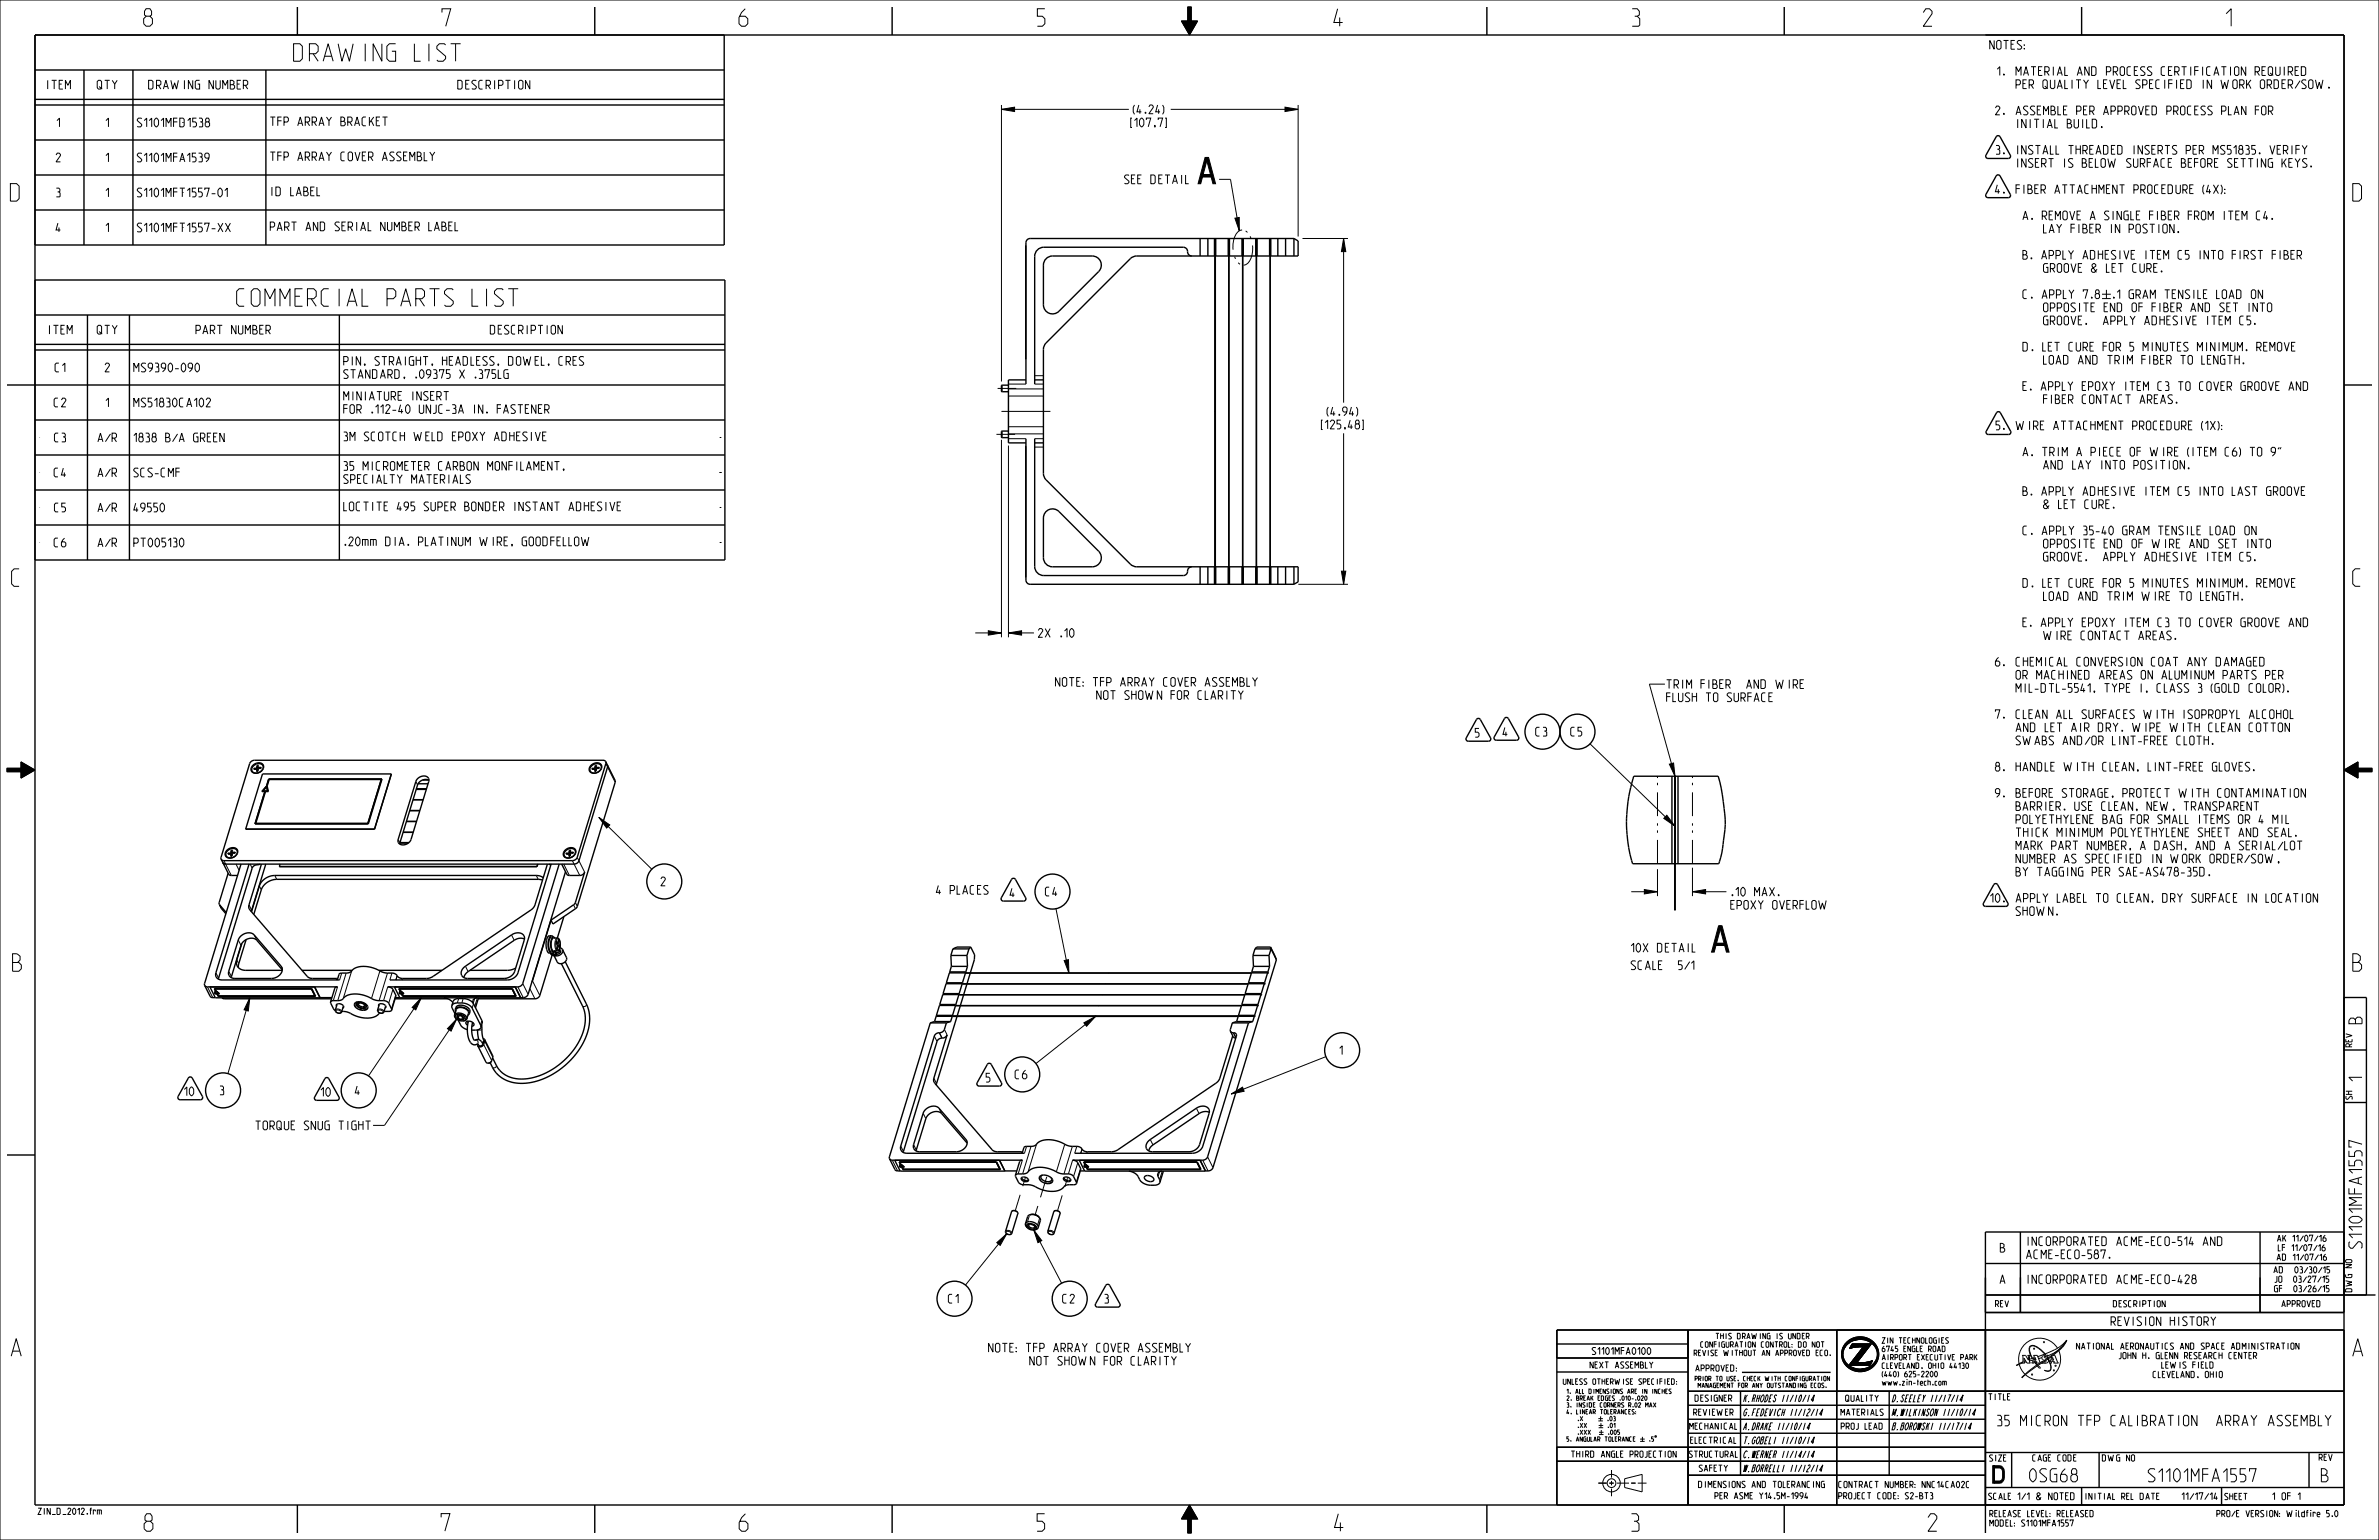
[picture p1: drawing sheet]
<svg xmlns="http://www.w3.org/2000/svg" width="864mm" height="559mm" viewBox="0 0 864 559" stroke-linecap="round" stroke-linejoin="round" font-family="sans-serif">
<defs><g id="words">
<g font-size="12.4">
<text x="434.9" y="66.7">A</text>
<text x="621.3" y="345.5">A</text>
</g>
<g font-size="8.3">
<text x="52.2" y="9.5">8</text>
<text x="160.5" y="9.5">7</text>
<text x="268.3" y="9.5">6</text>
<text x="376.4" y="9.5">5</text>
<text x="484.2" y="9.5">4</text>
<text x="592.3" y="9.5">3</text>
<text x="698.2" y="9.5">2</text>
<text x="807.5" y="9.5">1</text>
<text x="108.1" y="22.2">DRAWING LIST</text>
<text x="3.8" y="73">D</text>
<text x="854.1" y="73">D</text>
<text x="85.9" y="111.1">COMMERCIAL PARTS LIST</text>
<text x="4.2" y="212.8">C</text>
<text x="854.1" y="212.7">C</text>
<text x="4.6" y="352.4">B</text>
<text x="854.1" y="352.4">B</text>
<text x="4.1" y="492.1">A</text>
<text x="854.1" y="492.1">A</text>
<text x="723.4" y="538.2">D</text>
<text x="52.3" y="555.6">8</text>
<text x="160.2" y="555.6">7</text>
<text x="268.3" y="555.6">6</text>
<text x="376.3" y="555.6">5</text>
<text x="484.5" y="555.6">4</text>
<text x="592" y="555.6">3</text>
<text x="699.9" y="555.6">2</text>
</g>
<g font-size="6.2">
<text x="857.4" y="371.4" transform="rotate(-90 857.4 371.4)">B</text>
<text x="857.4" y="392.8" transform="rotate(-90 857.4 392.8)">1</text>
<text x="857.4" y="457" transform="rotate(-90 857.4 457)">S1101MFA1557</text>
<text x="736.8" y="537.7">0SG68</text>
<text x="777.8" y="537.7">S1101MFA1557</text>
<text x="842.7" y="537.7">B</text>
</g>
<g font-size="5">
<text x="724.9" y="517.4">35 MICRON TFP CALIBRATION</text>
<text x="805.1" y="517.4">ARRAY ASSEMBLY</text>
</g>
<g font-size="4.1">
<text x="722.3" y="17.9">NOTES:</text>
<text x="723.7" y="27.4">1.</text>
<text x="731.8" y="27.4">MATERIAL AND PROCESS CERTIFICATION REQUIRED</text>
<text x="16.6" y="32.3">ITEM</text>
<text x="35.7" y="32.3">QTY</text>
<text x="55.1" y="32.3">DRAWING NUMBER</text>
<text x="166.1" y="32.3">DESCRIPTION</text>
<text x="731.8" y="32.1">PER QUALITY LEVEL SPECIFIED IN WORK ORDER/SOW.</text>
<text x="411.4" y="41.3">(4.24)</text>
<text x="723.7" y="41.7">2.</text>
<text x="731.8" y="41.7">ASSEMBLE PER APPROVED PROCESS PLAN FOR</text>
<text x="20.4" y="46">1</text>
<text x="38.1" y="46">1</text>
<text x="49.8" y="46">S1101MFD1538</text>
<text x="98.1" y="45.6">TFP ARRAY BRACKET</text>
<text x="410.5" y="46">[107,7]</text>
<text x="731.8" y="46.4">INITIAL BUILD.</text>
<text x="20.4" y="58.7">2</text>
<text x="38.1" y="58.7">1</text>
<text x="49.8" y="58.7">S1101MFA1539</text>
<text x="98.1" y="58.3">TFP ARRAY COVER ASSEMBLY</text>
<text x="723.7" y="56">3.</text>
<text x="731.8" y="56">INSTALL THREADED INSERTS PER MS51835. VERIFY</text>
<text x="731.8" y="60.7">INSERT IS BELOW SURFACE BEFORE SETTING KEYS.</text>
<text x="20.4" y="71.4">3</text>
<text x="38.1" y="71.4">1</text>
<text x="49.8" y="71.4">S1101MFT1557-01</text>
<text x="98.1" y="71">ID LABEL</text>
<text x="408.2" y="66.7">SEE DETAIL</text>
<text x="723.7" y="70.2">4.</text>
<text x="731.8" y="70.2">FIBER ATTACHMENT PROCEDURE (4X):</text>
<text x="98.1" y="83.7">PART AND SERIAL NUMBER LABEL</text>
<text x="734.3" y="79.8">A. REMOVE A SINGLE FIBER FROM ITEM C4.</text>
<text x="20.4" y="84.1">4</text>
<text x="38.1" y="84.1">1</text>
<text x="49.8" y="84.1">S1101MFT1557-XX</text>
<text x="741.7" y="84.5">LAY FIBER IN POSTION.</text>
<text x="734.3" y="94.1">B. APPLY ADHESIVE ITEM C5 INTO FIRST FIBER</text>
<text x="741.7" y="98.8">GROOVE &amp; LET CURE.</text>
<text x="741.7" y="113.1">OPPOSITE END OF FIBER AND SET INTO</text>
<text x="741.7" y="117.9">GROOVE.</text>
<text x="764" y="117.9">APPLY ADHESIVE ITEM C5.</text>
<text x="17.3" y="121.2">ITEM</text>
<text x="35.7" y="121.2">QTY</text>
<text x="71.5" y="121.2">PART NUMBER</text>
<text x="177.9" y="121.2">DESCRIPTION</text>
<text x="734.3" y="127.4">D. LET CURE FOR 5 MINUTES MINIMUM. REMOVE</text>
<text x="20.1" y="134.9">C1</text>
<text x="38.1" y="134.9">2</text>
<text x="48.6" y="134.9">MS9390-090</text>
<text x="124.8" y="132.6">PIN, STRAIGHT, HEADLESS, DOWEL, CRES</text>
<text x="124.8" y="137.3">STANDARD, .09375 X .375LG</text>
<text x="741.7" y="132.2">LOAD AND TRIM FIBER TO LENGTH.</text>
<text x="734.3" y="141.7">E. APPLY EPOXY ITEM C3 TO COVER GROOVE AND</text>
<text x="19.7" y="147.6">C2</text>
<text x="38.1" y="147.6">1</text>
<text x="48.6" y="147.6">MS51830CA102</text>
<text x="124.8" y="145.3">MINIATURE INSERT</text>
<text x="741.7" y="146.4">FIBER CONTACT AREAS.</text>
<text x="124.8" y="150">FOR .112-40 UNJC-3A IN. FASTENER</text>
<text x="479.7" y="155.6">[125,48]</text>
<text x="481.7" y="150.9">(4.94)</text>
<text x="723.7" y="156">5.</text>
<text x="731.8" y="156">WIRE ATTACHMENT PROCEDURE (1X):</text>
<text x="19.9" y="160.3">C3</text>
<text x="35.7" y="160.3">A/R</text>
<text x="48.6" y="160.3">1838 B/A GREEN</text>
<text x="124.8" y="159.9">3M SCOTCH WELD EPOXY ADHESIVE</text>
<text x="734.3" y="165.5">A. TRIM A PIECE OF WIRE (ITEM C6) TO 9&quot;</text>
<text x="19.7" y="173">C4</text>
<text x="35.7" y="173">A/R</text>
<text x="48.6" y="173">SCS-CMF</text>
<text x="124.8" y="170.7">35 MICROMETER CARBON MONFILAMENT,</text>
<text x="741.7" y="170.3">AND LAY INTO POSITION.</text>
<text x="124.8" y="175.4">SPECIALTY MATERIALS</text>
<text x="734.3" y="179.8">B. APPLY ADHESIVE ITEM C5 INTO LAST GROOVE</text>
<text x="19.9" y="185.7">C5</text>
<text x="35.7" y="185.7">A/R</text>
<text x="48.6" y="185.7">49550</text>
<text x="124.8" y="185.3">LOCTITE 495 SUPER BONDER INSTANT ADHESIVE</text>
<text x="741.8" y="184.5">&amp; LET CURE.</text>
<text x="734.3" y="194.1">C. APPLY 35-40 GRAM TENSILE LOAD ON</text>
<text x="19.7" y="198.4">C6</text>
<text x="35.7" y="198.4">A/R</text>
<text x="48.6" y="198.4">PT005130</text>
<text x="124.8" y="198">.20mm DIA. PLATINUM WIRE, GOODFELLOW</text>
<text x="741.7" y="198.8">OPPOSITE END OF WIRE AND SET INTO</text>
<text x="741.7" y="203.6">GROOVE.</text>
<text x="764" y="203.6">APPLY ADHESIVE ITEM C5.</text>
<text x="734.3" y="213.1">D. LET CURE FOR 5 MINUTES MINIMUM. REMOVE</text>
<text x="741.7" y="217.9">LOAD AND TRIM WIRE TO LENGTH.</text>
<text x="734.3" y="227.4">E. APPLY EPOXY ITEM C3 TO COVER GROOVE AND</text>
<text x="376.9" y="231.3">2X .10</text>
<text x="741.7" y="232.2">WIRE CONTACT AREAS.</text>
<text x="723.7" y="241.7">6.</text>
<text x="731.8" y="241.7">CHEMICAL CONVERSION COAT ANY DAMAGED</text>
<text x="382.5" y="249">NOTE: TFP ARRAY COVER ASSEMBLY</text>
<text x="604.4" y="249.8">TRIM FIBER</text>
<text x="634.1" y="249.8">AND WIRE</text>
<text x="731.8" y="246.5">OR MACHINED AREAS ON ALUMINUM PARTS PER</text>
<text x="731.8" y="251.2">MIL-DTL-5541, TYPE I, CLASS 3 (GOLD COLOR).</text>
<text x="397.4" y="253.8">NOT SHOWN FOR CLARITY</text>
<text x="604.4" y="254.6">FLUSH TO SURFACE</text>
<text x="723.7" y="260.7">7.</text>
<text x="731.8" y="260.7">CLEAN ALL SURFACES WITH ISOPROPYL ALCOHOL</text>
<text x="535.5" y="267.5">5</text>
<text x="545.6" y="267.1">4</text>
<text x="557.5" y="267.1">C3</text>
<text x="570.2" y="267.1">C5</text>
<text x="731.8" y="265.5">AND LET AIR DRY. WIPE WITH CLEAN COTTON</text>
<text x="731.8" y="270.3">SWABS AND/OR LINT-FREE CLOTH.</text>
<text x="723.7" y="279.8">8.</text>
<text x="731.8" y="279.8">HANDLE WITH CLEAN, LINT-FREE GLOVES.</text>
<text x="723.7" y="289.3">9.</text>
<text x="731.8" y="289.3">BEFORE STORAGE, PROTECT WITH CONTAMINATION</text>
<text x="731.8" y="294.1">BARRIER. USE CLEAN, NEW, TRANSPARENT</text>
<text x="731.8" y="298.8">POLYETHYLENE BAG FOR SMALL ITEMS OR 4 MIL</text>
<text x="731.8" y="303.6">THICK MINIMUM POLYETHYLENE SHEET AND SEAL.</text>
<text x="731.8" y="308.4">MARK PART NUMBER, A DASH, AND A SERIAL/LOT</text>
<text x="731.8" y="313.1">NUMBER AS SPECIFIED IN WORK ORDER/SOW,</text>
<text x="731.8" y="317.9">BY TAGGING PER SAE-AS478-35D.</text>
<text x="239.9" y="321.4">2</text>
<text x="339.3" y="324.5">4 PLACES</text>
<text x="366.7" y="325.5">4</text>
<text x="379.5" y="325.1">C4</text>
<text x="628.3" y="329.9">EPOXY OVERFLOW</text>
<text x="628.3" y="325.2">.10 MAX.</text>
<text x="721.2" y="327.4">10.</text>
<text x="731.8" y="327.4">APPLY LABEL TO CLEAN, DRY SURFACE IN LOCATION</text>
<text x="731.8" y="332.2">SHOWN.</text>
<text x="591.5" y="345.5">10X DETAIL</text>
<text x="591.5" y="351.8">SCALE</text>
<text x="609.3" y="351.8">5/1</text>
<text x="486.3" y="382.7">1</text>
<text x="358" y="392.6">5</text>
<text x="368.5" y="391.4">C6</text>
<text x="66.9" y="397.6">10</text>
<text x="79.8" y="397.2">3</text>
<text x="116.5" y="397.8">10</text>
<text x="129" y="397.2">4</text>
<text x="92.2" y="409.9">TORQUE SNUG TIGHT</text>
<text x="725.8" y="454.3">B</text>
<text x="735" y="452">INCORPORATED ACME-ECO-514 AND</text>
<text x="735" y="456.7">ACME-ECO-587.</text>
<text x="725.8" y="465.8">A</text>
<text x="735" y="465.8">INCORPORATED ACME-ECO-428</text>
<text x="344.3" y="472.8">C1</text>
<text x="385.7" y="472.8">C2</text>
<text x="401" y="472.8">3</text>
<text x="766" y="481">REVISION HISTORY</text>
<text x="358.3" y="490.6">NOTE: TFP ARRAY COVER ASSEMBLY</text>
<text x="373.1" y="495.4">NOT SHOWN FOR CLARITY</text>
</g>
<g font-size="3.4">
<text x="632.5" y="508.7">K.RHODES 11/10/14</text>
<text x="686.5" y="508.7">D.SEELEY 11/17/14</text>
<text x="632.5" y="513.8">G.FEDEVICH 11/12/14</text>
<text x="686.5" y="513.8">M.WILKINSON 11/10/14</text>
<text x="632.5" y="518.8">A.DRAKE 11/10/14</text>
<text x="686.5" y="518.8">B.BOROWSKI 11/17/14</text>
<text x="632.5" y="523.9">T.GOBELI 11/10/14</text>
<text x="632.5" y="529">C.WERNER 11/14/14</text>
<text x="632.5" y="534.1">W.BORRELLI 11/12/14</text>
</g>
<g font-size="3.3">
<text x="577.1" y="491.5">S1101MFA0100</text>
<text x="789.9" y="544.2">11/17/14</text>
<text x="824.7" y="544.2">1 OF 1</text>
</g>
<g font-size="3">
<text x="853.8" y="379.9" transform="rotate(-90 853.8 379.9)">REV</text>
<text x="853.9" y="398.9" transform="rotate(-90 853.9 398.9)">SH</text>
<text x="825.9" y="450.5">AK 11/07/16</text>
<text x="825.9" y="453.9">LF 11/07/16</text>
<text x="825" y="461.9">AD</text>
<text x="825.9" y="457.3">AD 11/07/16</text>
<text x="832.1" y="461.9">03/30/15</text>
<text x="825" y="465.3">JO</text>
<text x="832.1" y="465.3">03/27/15</text>
<text x="825" y="468.8">GF</text>
<text x="832.1" y="468.8">03/26/15</text>
<text x="853.8" y="468.8" transform="rotate(-90 853.8 468.8)">DWG NO</text>
<text x="724.4" y="474.2">REV</text>
<text x="767.1" y="474.2">DESCRIPTION</text>
<text x="828.6" y="474.2">APPROVED</text>
<text x="753.8" y="489.6">NATIONAL AERONAUTICS AND SPACE ADMINISTRATION</text>
<text x="577.4" y="496.5">NEXT ASSEMBLY</text>
<text x="615.5" y="497.6">APPROVED:</text>
<text x="769.2" y="493">JOHN H. GLENN RESEARCH CENTER</text>
<text x="784.7" y="496.5">LEWIS FIELD</text>
<text x="781.6" y="499.9">CLEVELAND, OHIO</text>
<text x="616.1" y="508.5">DESIGNER</text>
<text x="670" y="508.5">QUALITY</text>
<text x="721.9" y="508">TITLE</text>
<text x="616.1" y="513.6">REVIEWER</text>
<text x="668.3" y="513.6">MATERIALS</text>
<text x="614.5" y="518.7">MECHANICAL</text>
<text x="669.2" y="518.7">PROJ LEAD</text>
<text x="614.5" y="523.8">ELECTRICAL</text>
<text x="570.4" y="528.8">THIRD ANGLE PROJECTION</text>
<text x="614.5" y="528.8">STRUCTURAL</text>
<text x="617.6" y="533.9">SAFETY</text>
<text x="722" y="530.2">SIZE</text>
<text x="738.1" y="530.2">CAGE CODE</text>
<text x="763.2" y="530.2">DWG NO</text>
<text x="841.9" y="530">REV</text>
<text x="616.6" y="539.8">DIMENSIONS AND TOLERANCING</text>
<text x="667.5" y="539.8">CONTRACT NUMBER: NNC14CA02C</text>
<text x="621.9" y="543.9">PER ASME Y14.5M-1994</text>
<text x="667.5" y="543.9">PROJECT CODE: S2-BT3</text>
<text x="721.9" y="544.1">SCALE 1/1 &amp; NOTED</text>
<text x="756.8" y="544.1">INITIAL REL DATE</text>
<text x="807.6" y="544.2">SHEET</text>
<text x="13.8" y="549.5">ZIN_D_2012.frm</text>
<text x="722.3" y="550.4">RELEASE LEVEL:RELEASED</text>
<text x="803.4" y="550.4">PRO/E VERSION:Wildfire 5.0</text>
<text x="722.3" y="553.8">MODEL: S1101MFA1557</text>
</g>
<g font-size="2.6">
<text x="623.4" y="485.8">THIS DRAWING IS UNDER</text>
<text x="615.5" y="491.9">REVISE WITHOUT AN APPROVED ECO.</text>
<text x="617.1" y="488.9">CONFIGURATION CONTROL: DO NOT</text>
<text x="683.3" y="487.4">ZIN TECHNOLOGIES</text>
<text x="683.3" y="490.5">6745 ENGLE ROAD</text>
<text x="683.3" y="493.5">AIRPORT EXECUTIVE PARK</text>
<text x="683.3" y="496.6">CLEVELAND, OHIO 44130</text>
<text x="567.5" y="502.3">UNLESS OTHERWISE SPECIFIED:</text>
<text x="683.3" y="499.6">(440) 625-2200</text>
<text x="683.3" y="502.7">www.zin-tech.com</text>
</g>
<g font-size="2.1">
<text x="620.1" y="501">PRIOR TO USE, CHECK WITH CONFIGURATION</text>
<text x="621.1" y="503.5">MANAGEMENT FOR ANY OUTSTANDING ECOS.</text>
<text x="568.8" y="505.7">1. ALL DIMENSIONS ARE IN INCHES</text>
<text x="568.8" y="508.2">2. BREAK EDGES .010-.020</text>
<text x="568.8" y="510.6">3. INSIDE CORNERS R.02 MAX</text>
<text x="568.8" y="513.1">4. LINEAR TOLERANCES:</text>
<text x="572.6" y="515.6">.X</text>
<text x="572.6" y="518.1">.XX</text>
<text x="572.6" y="520.5">.XXX</text>
<text x="598.6" y="523">.5</text>
</g>
</g></defs>
<g fill="none" stroke="#000" stroke-width=".36">
<path d="M0 0h863.6v558.8h-863.6zM431.2 2.5h1.2v5.1h2.3l-2.9 5.1-2.9-5.1h2.3zM363.5 39.7l4.8-.8v1.6zM363.5 38.1v100.3M363.5 39.7h46.3M425 39.7h46.2M466.5 38.9l4.7 .8-4.7 .8zM471.2 38.1v47.7M442.5 65.1h4.2l3.2 18.6M448.3 79.2l1.6-.3v4.8zM472.8 86.5h16.5M487.7 86.5l.8 4.8h-1.6z"/>
<path d="M487.7 86.5v59.6M735.7 105.2h-.9l-.5 .4v2.3l.5 .4h.9M737.5 107.8l.2 .4zM741.3 108.3l.9-3.1 .9 3.1M741.6 107.4h1.2M744 107h1.1l.5-.5v-.9l-.5-.4h-1.1v3.1M746.5 107h1.1l.5-.5v-.9l-.5-.4h-1.1v3.1M749 105.2v3.1h1.1M751 105.2l.9 1.3v1.8M752.9 105.2l-1 1.3M756.3 105.9v-.7h1.5l-.9 3.1M759.3 107.8l.1 .4z"/>
<path d="M761 106.5l-.3-.2v-.7l.3-.4h.7l.3 .4v.7l-.3 .2 .5 .5v.9l-.5 .4h-.7l-.4-.4v-.9l.4-.5h.7M763.1 106.8h3.1M763.1 108.3h3.1M764.6 105.2v3.1M767.3 107.8l.1 .4zM768.6 106.1l.9-.9v3.1M774.5 105.2h-1.2l-.4 .4v2.3l.4 .4h1.2v-1.8h-.7M775.4 107h1.1l.5-.5v-.9l-.5-.4h-1.1v3.1M776.1 107l.9 1.3M777.9 108.3l.9-3.1 .9 3.1M778.2 107.4h1.2M780.6 108.3v-3.1l.9 1.8 .9-1.8v3.1"/>
<path d="M785.8 105.2h1.8M786.7 105.2v3.1M788.5 106.5h.9M789.9 105.2h-1.4v3.1h1.4M792.4 105.2v3.1l-1.6-3.1v3.1M794.9 105.4l-1.2-.2-.4 .4v.5l1.6 1.3v.5l-.5 .4-1.1-.2M796.4 105.2v3.1M797.8 105.2v3.1h1.2M799.9 106.5h.9M801.2 105.2h-1.3v3.1h1.3M804.6 105.2v3.1h1.2M806.7 105.6l.4-.4h.7l.5 .4v2.3l-.5 .4h-.7l-.4-.4z"/>
<path d="M809.2 108.3l.9-3.1 .9 3.1M809.5 107.4h1.2M811.9 105.2h1.1l.5 .4v2.3l-.5 .4h-1.1zM817.3 105.6l.4-.4h.7l.4 .4v2.3l-.4 .4h-.7l-.4-.4zM821.3 105.2v3.1l-1.5-3.1v3.1M14.6 133.3h.1M261.4 133.3h.1M363.8 139.8v2.3M366.1 139.4h6.3M375.6 139.4h3.2M375.6 136.3h3.2M14.6 146.1h.1"/>
<path d="M14.6 158.8h.1M197 158.1h.9M198.3 156.8h-1.3v3.1h1.3M261.4 158.8h.1M261.4 158.7h.1M363.5 159.6v71.7M363.8 156.4v2.4M366.1 159.2h6.3M366.1 157.4h12.7M366.1 154.8h12.7M366.1 143.7h12.7M366.1 141.1h12.7"/>
<path d="M375.6 159.2h3.2M487.7 157.2v54.8M14.6 171.5h.1M261.4 171.4h.1M261.4 171.5h.1M366.1 161.7v69.6M375.6 162.2h3.2M14.6 184.2h.1M14.6 196.9h.1M261.4 184.2h.1M261.4 196.9h.1M261.4 184.1h.1"/>
<path d="M261.4 196.8h.1M471.3 212h18M486.9 207.3h1.6l-.8 4.7zM813.9 217.4l.1 .3zM354 229.7h9.5M358.8 228.9l4.7 .8-4.7 .8zM366.1 229.7l4.7-.8v1.6zM366.1 229.7h9.2M789.6 231.6l.1 .4zM451.3 250.6l-.9 1.4M604.4 248.2h-5.7l9.3 33.5M2.5 278.8h5.1v-2.3l5.1 2.9-5.1 2.9v-2.3h-5.1z"/>
<path d="M93 278.8l.1 .3M93.1 278.7l.5 1M93.7 278.5l.2 .3M215.7 278.8l.2 .3M215.9 278.7l.4 1M216.4 278.5l.2 .3M219.9 277.1l3.4 6.8M577.2 269.9l30.7 29.8M606 277.3l1.5-.4 .5 4.8zM831.1 262.3v3.2l-1.6-3.2v3.2M850.9 279.4l5.1-2.9v2.3h5.1v1.2h-5.1v2.3zM217.4 296.6l3.9 2.7-1.1 1.2z"/>
<path d="M217.4 296.6l19.2 18.8M605.1 295.8l2.8 3.9-3.9-2.7zM81.3 312.3l2.7 5.4M83.6 309.6l.1 .3M83.7 309.5l.5 1M84.3 309.2l.2 .4M85.7 313.5l1.1 2.3M90.8 313.5l.7 1.5M93.2 313.5l.1 .3M93.3 313.5l.1 .3M99.8 317.7l.7 1.4M194.7 317.7l.7 1.4"/>
<path d="M199.9 313.5l.1 .2M200 313.5l.1 .1M204.6 313.5l2.1 4.2M206.3 309.6l.2 .3M206.5 309.5l.4 1M207 309.2l.2 .4M207.8 312.3l2.7 5.4M209.5 311.1l2.7 5.4M601.7 315.4v9.8M614.4 314.9v10.3M827.1 312.7l.2 .1-.1 .2zM827.3 312.8l-.2 .6"/>
<path d="M79.7 328.3l.7 1.4M90.4 328.3l1 2M92.3 339.2l.9 2M94.1 321.5l.8 1.4M185.7 339.2l1 2M208.2 328.3l.7 1.4M208.9 327.5l.7 1.4M383.3 329.7l4.7 23.4M592.2 323.6h9.5M596.9 322.8l4.8 .8-4.8 .8zM614.4 323.6l4.7-.8v1.6zM614.4 323.6h12.3"/>
<path d="M75.3 358.1l1.9 3.9M78.4 353l.9 1.9M83 352.4l1 2M86 348.3l.7 1.4M86.5 341.1l1 1.9M102.1 350.6l.3 .7M122.2 355l-.1 .6M122.5 358.1l-1.5 5M124 353.1l-.7 2.5M125.7 353.1l-3.1 10M127.7 352.3l-3.1 10M137.9 352.3l-3 10"/>
<path d="M140.7 353.1l-3.1 10M140.8 358.1l-1.6 5M142.3 353.1l-.8 2.5M142.6 359l-1.5 5M144.2 354l-.5 1.6M144.2 354.1l-.5 1.5M146.1 355l-.2 .6M169 350.6l.9 2M188 358.1l1.9 3.9M189.8 356.9l1.9 3.9M192.3 358.7l1.9 3.7M193.3 355.9l2.7 5.3"/>
<path d="M201 345.4l-.3 .7h-.7M201.4 345.1l.1 .3M386.3 348.5l1.6-.3 .1 4.9zM81.3 362.1l.2 .3M90.7 362.1l-.6 4.8-1.5-.5zM90.7 362.1l-8 27.5M121.7 366.5l.5-.4 .9 .1 .7 .4 .2 .6M122 366.6h1.1l.6 .7-.4 .3-.8-.1-.5-.4zM128.8 364.6h.1M128.8 364.6l.1 .3M128.8 364.5v.1M128.8 364.4v.2"/>
<path d="M128.8 364.3v.1M128.8 364.3h.1M128.9 364.9h.1M128.9 364.9l.2 .3M128.9 364.1l-.1 .2M128.9 364.1h.1M129.1 365.2h.1M129.1 365.2l.1 .1M129.1 363.9l-.2 .2M129.1 363.9h-.1M129.1 363.8v.1M129.3 364.4v.1"/>
<path d="M129.3 364.4h.1M129.3 364.5h.1M129.3 364.6v.1M129.3 364.3v.1M129.3 364.3h.1M129.3 363.7l-.2 .2M129.3 364.7l.1 .1M129.3 363.7h.1M129.3 364.7h.1M129.4 363.7h-.1M129.5 363.8l-.1 .3M129.6 365.2h.1"/>
<path d="M129.7 363.6l-.3 .1M129.7 363.8h.1M129.8 363.8h-.1M129.8 364.6h.1M129.8 364.6v.2M129.8 364.5v.1M129.8 364.5h.1M129.8 364.8h.1M129.8 364.8l.1 .2M129.8 364.3v.2M129.8 364.3h.1M129.9 365h.1"/>
<path d="M129.9 365l.4 .3M130 364.2l-.2 .1M130 363.7l-.3 .1M130 364.2h.1M130 363.7h.1M130.1 365.2h.1M130.1 364.1l-.1 .1M130.2 364.1h-.1M130.2 365.3h.1M130.3 363.7h-.3M130.3 363.7h.1M130.3 365.3h.1"/>
<path d="M130.3 365.3l.1 .1M130.3 364l-.2 .1M130.5 366.2h.1M130.5 366.2l.4 .1M130.6 363.6h.1M130.6 363.6l-.3 .1M130.9 366.3h.1M130.9 366.3l.4 .1M131.8 365.7h-.2M131.8 365.7h.1M131.9 363.9h.1M131.9 363.9l.1 .1"/>
<path d="M132.1 364h.1M132.1 364l.3 .2M132.1 365.6l-.2 .1M132.1 365.6h.1M132.3 365.5l-.2 .1M132.3 365.5l-.1 .1M132.3 366.4h-.4M132.3 366.4h.1M132.4 364.2h.1M132.4 364.2l.2 .2M132.4 365.9l-.2 .1M132.4 365.9h.1"/>
<path d="M132.4 365.4l-.1 .1M132.4 365.4h.1M132.5 365.3l-.1 .1M132.5 365.3h.1M132.6 365.8l-.2 .1M132.6 365.8h.1M132.6 364.4h.1M132.6 364.4l.2 .3M132.7 366.3l-.4 .1M132.7 366.3h.1M132.7 365.8h-.1M132.7 365.8h.1"/>
<path d="M132.7 365.7h.1M132.8 364.7h.1M132.8 364.7l.2 .2M133 364.9v.2M133 364.9h.1M133 366.2l-.3 .1M133 366.2h.1M133 365.4h.1M133 365.2h.1M133 365.1v.3M133.1 364.6h.1M133.2 364.9l-.1 .3"/>
<path d="M133.2 366l-.2 .2M133.2 366h.1M133.4 365.8l-.2 .2M133.4 365.8h.1M137.1 366.5l.4-.4 .9 .1 .8 .4 .1 .6M137.3 366.6h1.2l.5 .7-.4 .3-.8-.1-.5-.4zM143.6 361.1l-1.5 5M152.9 362.1l-2 4.3-1.3-.8zM152.9 362.1l-19.1 28.3M165.8 369.8l-2.1 4.4-1.3-.9zM165.8 369.8l-26.2 38.6h-4.2M166.5 362.3l-.5 1.6"/>
<path d="M168.1 362.3l-.5 1.6M171.9 364.2l-.5 1.6M172.3 362.4l-.5 1.6M172.3 377.5l.6-.1 .5 .3 .1 .6-.2 .5M173.3 362l-.9 3.2M173.4 373.8h1.5M173.8 379.3h.1M174.9 370.3l-.5 1.6M175.2 378.6v.5l-.4 .4-.6 .1-.4-.3M175.6 379l2.9 5.8M175.6 377.4v.3M175.6 377.7l-.6 .6"/>
<path d="M175.6 377.7h.1M175.9 377.7l3 5.9M212.9 364.3l-.1 .5-.4 .4-.6 .1-.3-.3M339.2 375.9l.9 2M340.9 374.7l1 2M341.1 374.7l.9 2M342.8 373.5l1 2M393.5 371.2l4.2-2.4-3.3 3.6zM397.7 368.8l-21.6 17.1M447.7 374.7l.9 1.9M447.8 374.7l.9 1.8M180.2 386.5l-.1 .5-.4 .4-.6 .1-.4-.3"/>
<path d="M339 391.2l1 2M446.9 397l4.2-2.5 .5 1.5zM481.3 383.4l-34.4 13.6M327 415.9l1 1.9M331.6 415.3l1 2M335.1 404l1 1.9M340.9 402.1l.9 2M350.7 413.5l.3 .7M370.8 417.9l-.1 .6M372.7 416l-.8 2.5M374.3 416l-3.1 10M376.3 415.2l-3.1 10"/>
<path d="M386.5 415.2l-3 10M389.3 416l-3.1 10M390.9 416l-.8 2.5M392.8 416.9l-.5 1.6 .5-1.5M394.7 417.9l-.2 .6M417.6 413.5l.9 1.9M434.3 402.1l1 2M438.4 419.8l1.9 3.9M323.9 421l2 3.9M367.2 439.7h.1M367.2 439.7l.5-.4 .9 .1 .7 .5 .2 .5M371.1 421l-1.5 5"/>
<path d="M377.4 427.5h.1M377.4 427.5l.1 .3M377.4 427.2v.3M377.4 427.2h.1M377.5 427.8h.1M377.5 427l-.1 .1M377.5 427.8l.2 .3M377.5 427l-.1 .2M377.5 427h.1M377.6 428l.1 .1M377.7 428.1l.2 .3M377.7 428.1h.1"/>
<path d="M377.7 426.8l-.2 .2M377.7 426.8l-.2 .1M377.7 426.7h.1M377.9 428.4h.1M377.9 426.6l-.2 .1M378 426.5l-.1 .1M378.3 426.4l-.4 .2M379.5 429.2h.1M379.6 429.2l.4 .1M380 429.3h.1M380.5 429.3h.1M380.9 429.3h-.4"/>
<path d="M380.9 429.3h.1M381.3 429.2l-.4 .1M381.3 429.2h.1M381.6 429.1h.1M381.6 429.1l-.3 .1M381.6 429v.1M381.7 427.5h.1M381.8 428.9l-.2 .2M381.8 428.9h.1M381.9 428.9h-.1M382 428.7h.1M382 428.7l-.1 .2"/>
<path d="M382.5 439.7h.1M382.5 439.7l.6-.4 .8 .1 .7 .5 .2 .5M389.4 421l-1.6 5M391.2 421.9l-1.5 5M392.3 423.9l-1.6 5M420.9 425.2l-.5 1.7M421.9 424.9l-.9 3.1M436.6 421l2 3.9M361.8 450.9l3.6-3.2-2.3 4.2zM365 446.8l.5-.3h.8l.8 .5 .2 .5M365.3 447l1.1-.1 .6 .8-.5 .2-.7-.1-.5-.4zM365.4 447.7l-14.9 18.6"/>
<path d="M372.6 444.7v.3M372.6 444.7h.1M372.6 444.6h.1M372.6 444.6v.1M372.6 445h.1M372.6 445l.1 .1M372.7 445.1h.1M373 444.1h.1M373.1 444.9h.1M373.1 444.9v.2M373.1 444.8v.1M373.1 444.8h.1"/>
<path d="M373.1 445.1h.1M373.1 445.1l.1 .2M373.1 444.6v.2M373.1 444.6h.1M373.1 445.2h.1M373.2 445.3h.1M373.2 445.3l.2 .1M373.2 445.3l.2 .2M373.2 444.5l-.1 .1M373.2 444.5h.1M373.3 444l-.3 .1M373.3 444h.1"/>
<path d="M373.4 445.5h.1M373.4 445.5l.2 .1M373.4 444.4l-.2 .1M373.4 444.4h.1M373.5 445.5l.1 .1M373.5 444h-.2M373.5 444h.1M373.6 445.6h.1M373.6 445.6l.1 .1M373.6 444.3l-.2 .1M373.6 441.2l-.6 2M373.9 444h-.4"/>
<path d="M374 440.8l-.2 .1M374 440.8h.1M374.2 440.7l-.2 .1M374.2 440.7h.1M374.4 440.7h-.2M374.4 440.7h.1M374.4 440.6v.1M374.4 440.6h.1M374.5 440.6h.1M374.6 440.6h.1M374.7 440.6h.1M374.8 440.6h-.1"/>
<path d="M374.8 440.6h.1M374.9 440.6h.1M374.9 440.6h-.1M374.9 446h.1M375.1 446h-.2M375.1 446h.1M375.1 444.2h.1M375.1 444.2l.2 .1M375.3 446.3l2.9 3.9-1.4 .7zM375.3 446.3l10.1 19.3M375.3 444.3h.1M375.3 444.3l.4 .2"/>
<path d="M375.3 446h-.2M375.4 446h-.1M375.4 445.9v.1M375.5 445.9l-.1 .1M375.5 445.9h.1M375.6 444.9h.1M375.7 444.5h.1M375.7 444.5l.2 .2M375.7 445.8l-.1 .1M375.7 445.8h.1M375.7 445.7h.1M375.7 446.2l-.1 .1"/>
<path d="M375.7 446.2h.1M375.8 440.7l.2 .1M375.8 445.6l-.1 .1M375.8 445.6h.1M375.9 446.1l-.1 .1M375.9 446.1l-.2 .1M375.9 446.1h.1M375.9 444.8h.1M375.9 444.8l.2 .2M375.9 440.8h.1M376 444.8h.1M376 440.8l.4 .2"/>
<path d="M376 440.8l.1 .1M376 446.1h.1M376 446.1h-.1M376 446v.1M376.1 445h.1M376.1 445l.1 .2M376.3 445.2v.1M376.3 445.3v.2M376.3 445.7h.1M376.3 445.4v.1M376.3 445.5h.1M376.3 445.5v.2"/>
<path d="M376.4 441h.1M376.4 441l.3 .2M376.7 441.2h.1M376.7 441.2l.2 .2M377 441.4v.1M377 441.5h.1M377.2 441.8h.1M377.2 441.8l.1 .1M377.3 441.8v.1M377.3 441.9v.2M377.3 441.9h.1M377.3 442.1v.1"/>
<path d="M377.3 442.1h.1M377.3 442.2l-.6 2.2M377.3 442.2h.1M380.4 446.8l.4-.3h.9l.7 .5 .2 .5M380.6 447l1.2-.1 .5 .8-.4 .2-.8-.1-.5-.4zM427 492.2l-.9 1.4M618.2 499.4v1.6M619.2 499.4l.6 .2v1.2l-.2 .2-.6-.2v-1.2zM661.3 499.4v1.6M662.3 499.4l.6 .2v1.2l-.3 .2-.6-.2v-1.2zM664.1 499.4v1.6l-.8-1.6v1.6M668.5 491.4l.5-.4 .1 1.2 .5 1.5-.4 .5z"/>
<path d="M668.9 489.1l1-.4-.9 2.3-.5 .4zM669.2 494.2l.4-.5 1.1 1.4-.4 .6zM669.7 487.8l1.7-.6-1.5 1.5-1 .4zM670.2 487.2l1.3-1.1 1.8-.8 1.9-.3 1.7 .2 1.5 .6 1.6 1.1 1.1 1.2 .6 1.5a6.7 6.7 0 0 1-4.3 7.8 6.7 6.7 0 0 1-8.3-3.3l-.3-.9a6.1 6.1 0 0 1 1.4-6zM670.3 487.1l.7-.7 3.8-.4-1.8 .4-3.3 1.4zM670.6 487.8a6.4 6.4 0 0 1 10.9 3.3 6.3 6.3 0 0 1-4.1 5.4 6.3 6.3 0 0 1-6.5-1.3 4.9 4.9 0 0 1-.3-7.4zM670.7 495.1l2.3 1.3-1.1 .5-1.6-1.2zM671 486.4a6.7 6.7 0 0 1 7.7-.6 6.7 6.7 0 0 1 3.2 7l-.3 .9-.9 .4a5.2 5.2 0 0 0-4.1-7.9l-1.8-.2zM671.3 495.3l7.5 .1M671.3 495.3h.1M671.3 495.4h7.5zM671.3 495.4h7.4z"/>
<path d="M671.5 489.3h.1M671.6 489h.1M671.7 488.7h2l-2.2 .6zM671.7 488.7h2zM671.7 488.7h.1M671.8 488.7h3.2zM671.8 488.7h.1M671.9 496.9l1.1-.5 1.8 .4 3.9 .1a7.2 7.2 0 0 1-6.8 0zM671.9 494.5l7.6-.4-.7 1.3h-7.5zM671.9 494.5h2.2zM671.9 494.5h.1M672 494.4h2.1z"/>
<path d="M672 494.4h.1M672.2 494.1h.1M672.2 487.8h7l-1.2 1.5h-2.1l.4-.6h-4.5zM672.3 487.8h6.9zM672.3 487.8l-.8 1.5M672.3 487.8h.1M672.3 487.8h6.9M672.5 493.8h.1M672.6 489l-1.1 .3M672.6 489h.1M673.7 488.7l-1.1 .3M673.7 488.7h.1"/>
<path d="M674.1 494.4v.1M674.1 494.4h.1M674.1 494.5h.1M674.1 494.5h1.6M674.3 494.1h.1M674.5 493.8h.1M675 488.7h-1.3M675 488.7h.1M675 488.7h1.3M675.7 494.5h.1M675.7 496.8a6.3 6.3 0 0 0 5-2.7l.9-.4-1.4 2-1.5 1.2zM675.9 489.3h2.1l-3.9 5.1h-2.1z"/>
<path d="M675.9 489.3h.1M676.2 494.4l-.5 .1M676.2 489h.1M676.3 488.7h.1M676.4 488.7l-5.1 6.6M677.2 494.4l-1.5 .1M677.2 494.4h.1M678 489.3h.1M678.3 489h.1M678.4 488.7h.1M678.5 488.7h.1M678.6 494.1l-1.4 .3"/>
<path d="M678.6 494.1l1.1-.2-.2 .2zM678.6 494.1h.1M678.8 495.3h.1M679.2 487.8l-5.1 6.6M679.2 487.8h.1M679.3 494.5h.1M679.4 494.4l-.1 .1M679.4 494.4h.1M679.4 493.9h.3zM679.4 493.9l.3-.1zM679.7 493.8h.1M679.5 494.1h.1"/>
<path d="M679.6 493.8h.1M679.6 493.8l-1 .3M679.7 493.8l-.9 1.6M733 495l1 2.3 1.1 1.4M734.1 491.8h1.2l1 1.7v-1.4l-.2-.3h.9l-.3 .3v2.2l.3 .3h-1.2l-1.1-1.8v1.5l.3 .3h-1l.4-.3v-2.2zM734.4 494.1l-2.5 1.3 2.2-.8M735.3 493.7l-.6 .3M735.5 494.1l-.7 .2M736.3 493.4h-.1M737.7 498.5l.3 .3-.3 .3-.3-.3zM737.8 492.9a3.9 3.9 0 0 1-.6-4.4 3.8 3.8 0 0 1 3.8 1.5l1.6 1.8a.98 .98 0 0 0-1.4 .6 .98 .98 0 0 0 .9 1.2M738.1 493.5l-1.4 .3"/>
<path d="M738.3 492.8l-1.6 .4M738.4 489.1l.3 .3-.3 .3-.3-.3zM738.7 492.5l.4 1h-.7zM738.7 492.6h.1M739 493.3l-.5 .1M739.8 495.5l.8 1-.4-.2-.6-.7M740.1 489.2l2.7 2.6 .5-.1 .1 .8-.2-.1 1 1.9 .6-2.1M740.1 489.2l-.6-.5a1.63 1.63 0 0 0-1.7-.6 1.63 1.63 0 0 0-1.2 1.2l.2 1.7 .9 1.9M740.1 489.2h.1M740.6 494.6h-1.5l.3-.3-.1-.3h-.8l1 1.2M740.7 494.5l-1.1-2.7h-1.4l.3 .3-.7 2.2-.3 .3h.9l-.2-.3 .1-.3 1.1 1.3M741.2 492.6l-1.2 .4"/>
<path d="M741.5 494.1l-.3-.2v.3M741.7 487l.3-.3 .3 .3-.3 .3zM742.1 497.2l.9 .3zM742.3 491.3l-2.6 1M742.5 493.8h.1M742.6 493.8v.4h-.8M742.7 492.2l-.6 .2M743.1 493l-.9-.4-.1-.3a.89 .89 0 0 1 1.4 .8l.6 1.3-.2 .2a1.56 1.56 0 0 1 .6 1.8 1.56 1.56 0 0 1-1.5 1.1M743.3 492.9a37.4 37.4 0 0 0-9.3 7.1l1.3-1.2M743.4 493.2a1.04 1.04 0 0 1-.1 1.3 1.04 1.04 0 0 1-1.4 .1l-.6 .2v-.2M743.5 493.1l-5 3.2-3.2 2.5M744.8 491.8l-.1 .1"/>
<path d="M745.1 492.5l.4 1h-.7zM745.3 497.3l.3-.3 .3 .3-.3 .3zM745.3 491.8h.6l1.3 2.8h-1.7l.3-.3-.1-.3h-1l.1 .6h-.5l.1 .6a1.45 1.45 0 0 1 .1 1.7 1.45 1.45 0 0 1-1.5 .6M745.9 495.6l.3-.3 .3 .3-.3 .3zM746.9 489.2a7.6 7.6 0 0 0-9.4-3.1 7.6 7.6 0 0 0-4.5 8.7M747.4 490.1a7.6 7.6 0 0 1-2.6 9.3 7.6 7.6 0 0 1-9.5-.6M750.3 486.3a17.2 17.2 0 0 1-7.9 5M750.3 486.3a12 12 0 0 1-6.9 5.7M750.3 486.3l-1.9 2.5-5 4M750.3 486.3a12.7 12.7 0 0 1-5.4 5.8l-1.3 1M580.2 514.8h1.7M580.2 515.6h1.7"/>
<path d="M580.3 517.2h1.7M580.3 518.1h1.7M580.4 519.7h1.7M581 513.9v1.7M581.2 516.4v1.7M581.3 518.9v1.6M583.7 515.3l.1 .2zM583.8 517.8l.1 .2zM584.7 513.9l.5 .5v.7l-.3 .5-.5-.5v-.7zM584.7 519.1l.4-.2 .3 .5v.7l-.3 .4-.5-.4zM584.9 516.4l.4 .5v.7l-.3 .5-.5-.5v-.7zM585.7 513.9l.6 .3-.2 .4"/>
<path d="M585.8 516.9l.5-.5v1.7M585.9 514.6l.5 .3v.6l-.7 .1M586 519.1l.4-.2 .3 .5v.7l-.3 .4-.5-.4zM587.9 518.9h-.7v.7l.7 .2v.5l-.7 .2M613.4 518.7v-2.3l.6 1.3 .7-1.3v2.3M614.8 512.6h.8l.4-.3v-.7l-.4-.3h-.8v2.3M615.3 500.3l.9-.2-.3-.7h-.6v1.6M616.4 503.5v-1.6l.5 .9 .5-.9v1.6M616.6 500.3l.8-.2-.2-.7h-.6v1.6M617 500.3l.4 .7M617.8 503.5l.5-1.6 .5 1.6M618 503.1h.6"/>
<path d="M620.1 501.9v1.6l-.8-1.6v1.6M659.3 501.9l-.7 .2v1.2l.7 .2M660 502.1l.2-.2 .6 .2v1.2l-.2 .2-.6-.2zM662.1 502l-.6-.1-.2 .2 .8 1-.2 .4-.6-.1M662.9 503.2v.2zM668.4 517.7h.8l.3-.4v-.6l-.3-.3h-.8v2.3M681.9 506.2l-.7 1M683.6 511.5l-.8-.2-.3 .3v.4l1.1 .9v.4l-.3 .3-.8-.2M569.5 521.4h-.7v.7l.7 .2-.3 .7h-.4M570.2 522.7l.1 .2zM572.2 523l.5-1.6 .4 1.6M572.3 522.5h.7"/>
<path d="M574.4 521.4v1.6l-.8-1.6v1.6M575.7 521.4l-.8 .2v1.2l.8 .2v-.9h-.3M576.2 521.4v1.4l.2 .2 .6-.2v-1.4M577.5 521.4v1.6h.6M578.6 523l.4-1.6 .5 1.6M578.7 522.5h.6M580 522.3l.8-.2-.2-.7h-.6v1.6M580.2 538.2h3.2M580.3 522.3l.5 .7M580.4 520.5h1.7M582.6 521.4h.9M583 521.4v1.6"/>
<path d="M583.9 520.3l.1 .2zM584 521.6l.2-.2 .6 .2v1.2l-.2 .2-.6-.2zM584.2 538.2h1.6M585 533.4v2.8M585 537.4v1.6M585.3 521.4v1.6h.6M586.3 522.1h.5M587 538.2h4.3M587.1 521.4h-.8v1.6h.8M587.5 522.3l.8-.2-.2-.7h-.6v1.6M587.9 522.3l.4 .7M588.8 523l.5-1.6 .5 1.6"/>
<path d="M589 522.5h.6M589.8 536.6l6.3-1.6v6.3l-6.3-1.5zM591.1 521.4v1.6l-.9-1.6v1.6M592.1 538.2h1.6M592.2 521.4l-.7 .2v1.2l.7 .2M592.9 522.1h.5M593.6 521.4h-.7v1.6h.7M594.5 538.2h3.2M595.4 523h1.6M595.4 522.2h1.6M596.2 521.4v1.6M614.3 526.7l-.8-.2-.3 .4v.3l1.1 1-.3 .6-.8-.2"/>
<path d="M774.1 527.9h.4l.4 .3v1.7l-.4 .3h-.4l-.4-.3v-1.7zM431.8 546.1l2.9 5.1h-2.3v5.1h-1.2v-5.1h-2.3zM585 540.1v2.8"/>
<circle cx="585" cy="538.2" r="3.2"/>
<circle cx="585" cy="538.2" r="1.59"/>
</g>
<g fill="#000">
<path d="M431.2 2.5h1.2v5.1h2.3l-2.9 5.1-2.9-5.1h2.3zM363.5 39.7l4.8-.8v1.6zM466.5 38.9l4.7 .8-4.7 .8zM448.3 79.2l1.6-.3v4.8zM487.7 86.5l.8 4.8h-1.6zM486.9 207.3h1.6l-.8 4.7zM358.8 228.9l4.7 .8-4.7 .8zM366.1 229.7l4.7-.8v1.6zM850.9 279.4l5.1-2.9v2.3h5.1v1.2h-5.1v2.3zM2.5 278.8h5.1v-2.3l5.1 2.9-5.1 2.9v-2.3h-5.1zM217.4 296.6l3.9 2.7-1.1 1.2zM605.1 295.8l2.8 3.9-3.9-2.7z"/>
<path d="M606 277.3l1.5-.4 .5 4.8zM596.9 322.8l4.8 .8-4.8 .8zM614.4 323.6l4.7-.8v1.6zM386.3 348.5l1.6-.3 .1 4.9zM90.7 362.1l-.6 4.8-1.5-.5zM152.9 362.1l-2 4.3-1.3-.8zM165.8 369.8l-2.1 4.4-1.3-.9zM393.5 371.2l4.2-2.4-3.3 3.6zM446.9 397l4.2-2.5 .5 1.5zM361.8 450.9l3.6-3.2-2.3 4.2zM375.3 446.3l2.9 3.9-1.4 .7zM668.5 491.4l.5-.4 .1 1.2 .5 1.5-.4 .5z"/>
<path d="M668.9 489.1l1-.4-.9 2.3-.5 .4zM669.2 494.2l.4-.5 1.1 1.4-.4 .6zM669.7 487.8l1.7-.6-1.5 1.5-1 .4zM670.7 495.1l2.3 1.3-1.1 .5-1.6-1.2zM672.3 487.8h6.9zM675.9 489.3h2.1l-3.9 5.1h-2.1zM670.3 487.1l.7-.7 3.8-.4-1.8 .4-3.3 1.4zM671.7 488.7h2l-2.2 .6zM671.7 488.7h2zM672 494.4h2.1zM671.9 494.5h2.2zM671.9 496.9l1.1-.5 1.8 .4 3.9 .1a7.2 7.2 0 0 1-6.8 0z"/>
<path d="M671.8 488.7h3.2zM671 486.4a6.7 6.7 0 0 1 7.7-.6 6.7 6.7 0 0 1 3.2 7l-.3 .9-.9 .4a5.2 5.2 0 0 0-4.1-7.9l-1.8-.2zM671.9 494.5l7.6-.4-.7 1.3h-7.5zM671.3 495.4h7.4zM671.3 495.4h7.5zM672.2 487.8h7l-1.2 1.5h-2.1l.4-.6h-4.5zM679.4 493.9l.3-.1zM678.6 494.1l1.1-.2-.2 .2zM679.4 493.9h.3zM675.7 496.8a6.3 6.3 0 0 0 5-2.7l.9-.4-1.4 2-1.5 1.2zM431.8 546.1l2.9 5.1h-2.3v5.1h-1.2v-5.1h-2.3z"/>
</g>
<g fill="none" stroke="#000" stroke-width=".51">
<path d="M12.7 12.7h838.2v533.4h-838.2zM107.9 2.5v10.2M215.9 2.5v10.2M262.9 12.7v76.2h-250.2M323.8 2.5v10.2M539.8 2.5v10.2M647.7 2.5v10.2M755.6 2.5v10.2M12.7 25.4h250.2M12.7 36.1h250.2M12.7 38.1h250.2M30.5 25.4v63.5"/>
<path d="M48.3 25.4v63.5M96.5 25.4v63.5M12.7 50.8h250.2M724.8 49.4l.8-.1 .4 .3 3.7 6.7 .1 .5-.2 .5-8 .2-.7-.4v-.8zM12.7 63.5h250.2M12.7 76.2h250.2M724.8 63.6l.8-.1 .4 .4 3.7 6.6 .1 .6-.3 .4-7.9 .2-.7-.4v-.8zM372.4 89.1v41.3M379.7 93.9l1.1-.8 1.3-.2h14.4a3.3 3.3 0 0 1 3 2 3.3 3.3 0 0 1-.7 3.6l-14.4 14.4a3.3 3.3 0 0 1-3.6 .8 3.3 3.3 0 0 1-2-3.1v-14.4l.2-1.3zM432.6 92.9a1.76 1.76 0 0 1-1.6-2.1 1.52 1.52 0 0 0-1.4-1.1h-50.7a3.3 3.3 0 0 0-3.3 3.3v46.4M435.6 86.5v6.4M438.5 86.5v6.4"/>
<path d="M440.9 86.5v6.4M441 92.9h-28.3l-1.5 .3-31.5 31.2-.6 .9-.3 1.5v45l.6 1.9 31.8 31.6 1.5 .4h28.3M441 86.5v125.5M441.2 86.5v125.5M441.3 86.5v6.4M445.9 86.5v6.4M446.1 86.5v125.5M446.3 86.5v6.4M450.9 86.5v6.4M451.1 86.5v125.5M451.3 86.5v6.4M455.9 86.5v6.4"/>
<path d="M456.1 86.5v125.5M456.3 86.5v6.4M460.9 86.5v6.4M461.1 86.5v125.5M461.3 86.5v6.4M463.9 86.5v6.4M466.7 86.5v6.4M469.7 86.5h-95.8a1.52 1.52 0 0 0-1.5 1.6v51.3M469.7 86.5v6.4M469.7 86.5l1.5 .9v5.5h-30M12.7 101.6h250.4v101.6h-250.4M12.7 114.3h250.4"/>
<path d="M31.7 114.3v88.9M47 114.3v88.9M123.2 114.3v88.9M2.5 139.7h260.6M12.7 125h250.4M12.7 127h250.4M366.1 139.8h-2.3l-.3 .2 .1 2.1h2.5M372.4 137.8h-6.3v22.9h6.3M375.6 137.8h3.2M850.9 139.7h10.2M12.7 152.4h250.4M366.1 156.4h-2.3l-.3 .3 .1 2 2.5 .1"/>
<path d="M372.4 159.2v51.3a1.52 1.52 0 0 0 1.5 1.5h95.8M375.6 159.2v46.3a3.3 3.3 0 0 0 3.3 3.3h50.7a1.76 1.76 0 0 0 1.6-2.1 1.52 1.52 0 0 1 1.4-1M724.9 149.6l.8-.2 .5 .4 3.7 6.6 .1 .6-.3 .5-7.9 .2-.7-.4-.1-.9zM12.7 165.1h250.4M12.7 177.8h250.4M372.4 161.9v47.6M375.6 160.7h3.2M12.7 190.5h250.4M379.9 185.5a3.3 3.3 0 0 1 4.5 .1l14.4 14.4a3.3 3.3 0 0 1 .7 3.6 3.3 3.3 0 0 1-3 2.1h-14.4a3.3 3.3 0 0 1-3.3-3.3v-14.4l.2-1.1zM435.6 205.7v6.3M438.5 205.7v6.3M440.9 205.7v6.3"/>
<path d="M441.2 205.7h30v5.4l-1.5 .9M441.3 205.7v6.3M445.9 205.7v6.3M446.3 205.7v6.3M450.9 205.7v6.3M451.3 205.7v6.3M455.9 205.7v6.3M456.3 205.7v6.3M460.9 205.7v6.3M461.3 205.7v6.3M463.9 205.7v6.3M466.7 205.7v6.3"/>
<path d="M469.7 205.7v6.3M2.5 279.4h10.2M92.2 278.8l-.1 .3 1.2 .1M92.2 278.8l.7 .3M93.3 279.2l-.2 .7M93.3 279.2l.3 .5M93.3 279.2h.1M93.4 277.8l.4-.1-.2 .7M93.4 277.8v1M93.4 277.8l-.3 1h-.9M93.4 278.8l-.1 .4M93.5 279.8l-.4 .1"/>
<path d="M93.6 279.7l-.1 .1M93.6 279.7h.1M93.6 279.8h-.1M93.6 278.4l1.2 .1M93.6 278.4l.2 .5M93.8 278.7l-.4 .1M93.8 278.9l-.3 1h-.4M94.8 278.5v.3l-1 .1M94.8 278.5l-.4 .3M214.9 278.8v.3l1.2 .1M214.9 278.8l.7 .3M216.1 279.2h.1"/>
<path d="M216.1 279.2l.2 .5M216.1 279.2l-.2 .7M216.1 277.8l.5-.1-.2 .7M216.1 277.8l.1 1M216.1 277.8l-.3 1h-.9M216.2 278.8l-.1 .4M216.3 279.8l-.4 .1M216.3 279.7v.1M216.3 279.7h.1M216.3 279.8h.1M216.4 278.4l1.1 .1M216.4 278.4l.2 .5"/>
<path d="M216.5 278.7l-.3 .1M216.6 278.9l-.3 1h-.4M217.5 278.5v.3l-.9 .1M217.5 278.5l-.4 .3M219.9 276.4l-1-.5h-127l-.8 .5-.5 .7-10.4 34 .1 .7M219.9 276.4v.7l-10.4 34-.4 .7-.9 .4-126.9 .1-1-.5M219.9 276.4l3.4 6.8v.6l-13.7 45.1-.7 .8-8.2 5.6-.7-1.4M220.5 277.6l.1 .7-10.4 34-.5 .7-.9 .5h-126.9M536.1 260.9l.9-.2 .4 .4 3.7 6.6 .1 .6-.3 .5-7.9 .2-.7-.4v-.9zM546.3 260.5l.8-.1 .5 .3 3.7 6.7v.5l-.2 .5-8 .2-.7-.4v-.8zM850.9 279.4h10.2M95.5 287h.1"/>
<path d="M95.5 287h1.6M96.8 285.5l-1.3 1.5M96.8 285.5l.3 1.5M96.8 285.5h.1M96.9 285.1l-1.8 2.1M97.1 287h.1M142.1 280.8h-46.8l-6.1 20M142.1 280.8l-6.1 20.1M142.1 280.8v.1M147.5 298.1h3.7M149.9 290.2h3.7M151.8 284.4h3.6"/>
<path d="M152.4 294.1h-3.7M153.4 283h2.1M593.1 281.7h30.6a70.8 70.8 0 0 1 2.5 19.4 53.3 53.3 0 0 1-2.3 12.3h-31.2a53.4 53.4 0 0 1 .4-31.7zM606.9 281.7v31.7M607.9 281.7l.2 48.6v-48.6M608 281.7v31.7M609.1 281.7v31.7M80.3 311.8l2.8 5.6 .7 .3h2.4M80.9 313l1 .5zM82.8 309.6l-.1 .3 1.2 .1M82.8 309.6l.7 .3M82.8 316.8l-3.2 10.7 .1 .8"/>
<path d="M83.9 310h.1M83.9 310l.3 .4M83.9 310l-.2 .7M84 308.5h.4l-.2 .7M84 308.5v1.1M84 308.5l-.3 1-.9 .1M84 309.6l-.1 .4M84.1 310.5l-.4 .2M84.2 310.5h-.1M84.2 310.4h.1M84.2 309.2h1.2M84.2 309.2l.2 .5"/>
<path d="M84.4 309.5l-.4 .1M84.4 309.7l-.3 .9-.4 .1M85.4 309.2v.4l-1 .1M85.4 309.2l-.4 .4M87.5 313.5l-13.2 43.4v.7M89.2 300.8v.1M89.2 300.8l46.8 .1M90.4 313.5l-12 39.5-.1 1 .3 .8 .9 .6 1.1 .2h42.7M94.4 313.5l-1.9 .5-.9 1-12.3 40.3M94.9 313.5l-4.5 15-.1 .9 .4 .8 21.1 24.4 1.5 .4h9.3M96.5 313.5l-5.2 17.3 3.2-10.2 1.9-1.9 2.7-1h95.6l1.4 .2 1.1 .6M101.4 314.4v.1"/>
<path d="M101.4 314.4l93.6 .1M101.7 313.5l-.3 .9M135.9 300.8l.1 .1M145.2 305.9h3M145.2 305.7h3.2M150 302h-3.7M194.9 314.4l.1 .1M195.2 313.5l-.2 1M197 319.4l-1.6-.3h-95.6l-2.7 1-1.9 1.9-3.1 9.8M198.7 313.5l-4.5 14.9-.9 1.3-36.4 24.8-1.9 .5h-9.3l-1-.4-.9-1-.8-.4-3.5-.2-4.3-1.9-3.4-.4-2.7 .5-2.4 1.7-3.3 .3-1 2.4M199.3 313.5l.7 .3M200.1 313.5l-12.1 39.5-1.3 1.7-1.2 .6-1.2 .3h-42.8"/>
<path d="M203 313.5l-13.2 43.4-.5 .7-1.3 .5h-47.2l1.7 .7 1.2 2.5-1.5 5.2M203.9 313.5l1.8 3.7 .5 .4h4.6l.9-.4 .5-.7-3.5 11.4-8.7 6M205.3 316.3l-13.6 44.5-.6 .8-1.2 .4h-46.3M205.5 309.6v.3l1.2 .1M205.5 309.6l.7 .3M206.7 310h.1M206.7 310l.2 .4M206.7 310l-.2 .7M206.7 308.5h.5l-.2 .7M206.7 308.5l.1 1.1M206.7 308.5l-.3 1-.9 .1M206.8 309.6l-.1 .4"/>
<path d="M206.9 310.5l-.4 .2M206.9 310.5h.1M206.9 310.4h.1M207 309.2h1.1M207 309.2l.2 .5M207.1 309.5l-.3 .1M207.2 309.7l-.3 .9-.4 .1M208.1 309.2v.4l-.9 .1M208.1 309.2l-.4 .4M367.4 318.9l.8-.2 .4 .4 3.7 6.7 .1 .5-.3 .5-7.9 .2-.7-.4v-.8zM79.7 328.3l.7 1.4 1.6 1.9M79.7 328.3l2.4 2.8"/>
<path d="M87.3 339.8l1.1-.8 1.4-.5 1.3 .1 1 .5 10.2 11.9 .1 1.4-.8 1.3-1.4 1-1.5 .3h-13.5l-1.7-.6-.5-.9v-1l3.5-11.5zM200 333.9l-6.9 22.4M204.7 332.6l-2.4 7.8M728.9 327.7l-3.7-6.7-.5-.3-.8 .1-3.9 6.9v.8l.8 .4h7.3M74.3 357.6l2 3.9 .8 .5h43.4M74.3 357.6l1 .5h47.2l-.9 .4-1.6 5.1M76.2 358.1l2 4M76.2 358.1h.1M78.2 359.3l-.2 1.3M78.4 359.6l.9 .8h-1.1zM87.7 342.5l-1.9 6.5 .3 1.4 .9 1.1 2.1 .6h13.3M89.3 341l-2.7 8.8-.1 1.3"/>
<path d="M102.5 351.9l-9.4-10.8-1-.6h-1.4l-1.8 .7-1.3 1.5-3.7 12M109.6 352.1h18.2M114.2 358.1l2 3.9zM137.5 352.1h23M143.2 358.1l2 4M143.2 358.1h.1M145.2 359.3l-.3 1.3M145.3 359.6l1 .8h-1.1zM168.3 351.1l17.8-12.1 1.2-.4 1.3-.1 1 .4 .6 .7 .1 1.4-3.5 11.5-.7 1.2-1.1 .8-1.9 .5h-14l-1.1-.6-.6-1 .2-1.2zM187 358.1l2 4zM187.1 358.1h-.1M187.2 351.3l-2.8 .8h-13.8"/>
<path d="M190.4 340.7l-1.7-.2-1.9 .6-17 11.6-1 .9-.4 1.1M199.8 345.9l.7 .6 1.3 .3M200.1 344.2v.1M200.1 344.3l.4 .8 .4 .3M200.4 345.8l.7 .6 1-.2M200.4 345.8v.1M200.4 346.5l-4.5 14.8-.7 .8-1 .3h-20.6M200.9 340.1l.5 .3M200.9 340.1l-.5 .3-.4 1 .1 2.8M200.9 340.1h-.8l-.4 .3-.5 2.2 .5 2.4 .4 .3 .8 .1M201.4 345l-.5 .4M201.6 345.9h.1"/>
<path d="M201.6 345.9l.5 .3M201.6 345.2v.7M201.7 345v.5M201.7 345.5l.4 .7M202.1 346.2l-.3 .6M203 344.6h.1M203 344.6l.5 .3v.6l-.6 .6-.8 .1M203 344.6l.1 .1M203.1 344.7l.4 .8M203.1 344.7l-.4 .8h-1M203.2 343.9l1 .6v1.1l-1.1 1-1.3 .2M203.8 349.7l7.7 15.3a13.9 13.9 0 0 1-1.3 12.9 24.8 24.8 0 0 1-22.4 13.6 9.3 9.3 0 0 1-7.6-5l-1.4-2.7"/>
<path d="M205.2 349l7.7 15.3a15.8 15.8 0 0 1-1.7 15 26.7 26.7 0 0 1-22.9 13.8 10.8 10.8 0 0 1-9.4-5.6l-1-1.9M343.5 356.6l.1 .4M343.5 356.6h5.9M344.7 352.7l.1 .3M344.7 352.7h5.9M345.2 346.7l.2 4M345.2 346.7h5.8M345.4 350.7l-.7 2M345.4 350.7h5.8M345.9 344.3l-.7 2.4M345.9 344.3h5.8M349.3 357h-5.9l-1.1 3.5"/>
<path d="M349.3 357l-1.1 3.5M349.3 357h.2M349.4 356.6l.1 .4M350.5 353h-5.9l-1.1 3.6M350.5 353l-1.1 3.6M350.5 353l.2 .1M350.6 352.7l.1 .4M350.7 353.1h103.6M351 346.7l.2 4M351.2 350.7l-.6 2M351.7 344.3l-.7 2.4M352.4 343.7l-.7 .6"/>
<path d="M352.4 343.7h-5.1l-1.4 .6M352.4 343.7l1.4 2.8-.1 1.7-6.2 20.4M453.1 357h-103.6M453.2 356.6h5.8M453.2 356.6l.1 .4M454.3 353l-1.1 3.6M454.4 352.7h5.9M454.4 352.7l.1 .3M454.8 346.7h5.9M454.8 346.7l.2 4M455 350.7l-.6 2M455 350.7h5.9"/>
<path d="M455.6 344.3l-.8 2.4M455.6 344.3h5.8M458.9 357h-5.8l-1.1 3.5M458.9 357l-1.1 3.5M458.9 357h.2M459 356.6l.1 .4M459.1 357h.1M460.1 353l-109.4 .1M460.1 353l-1.1 3.6M460.1 353l.2 .1M460.3 352.7v.4M460.3 353.1h.1"/>
<path d="M460.7 346.7l.2 4M460.9 350.7l-.6 2M461.2 343.7h-5l-.6 .6M461.2 343.7l.2 .6M461.2 343.7l2.2 4.5M461.4 344.3l-.7 2.4M461.4 344.3l2 3.9M463.4 348.2l-23.4 76-1.4 .7h-46.4M78 360.6h.1M79.3 360.4h.1M80.6 362.1l.9 .3h38.9M116.2 362v.1"/>
<path d="M120 363.6l1.1 2.5 .6 .5M120 363.6l.7-.5 3.1-.2 1.6-1.4 1.5-.6 3.4-.1 2.6 .6 3.5 1.5 3.9 .4 .8 .7 1.1 2.5M121.7 366.6v.1M122.4 364.4l-.7 2.3 .3 .5 .6 .4 .8 .1 .5-.3 .7-2.3M124.1 367l2.2 .3 4.1 1.7 2.6 .4 2.9-.4 1-.6 .9-.9M129.5 364l1-.3 1.3 .2 1 .7 .1 .9-.9 .5-1.5-.3-1.1-.8zM129.9 364.2l.7-.2 1 .1 .8 .6 .1 .6-.7 .4-1.1-.1-.8-.7zM130.5 364l-.3 .6 .8 .6h1.1l.1-.7M130.7 364h.1M131.8 366h-.1M137.7 364.4l-.7 2.3 .3 .5 .7 .4 .7 .1 .5-.3 .8-2.3M142.2 366.5l-.7 .5h-2.1"/>
<path d="M143.4 362.4h19.1M144.9 360.6h.1M146.3 360.4h.1M161.2 362l1.9 .7 1.3 1.1M164 364.9l.1 .8 1.1 2.1M164 364.9l1.1-.8 2.5-.2 1.6 .3 1.4 .7 .8 .9 3 6.1 .2 .9M164.5 363.3l.4-.5 .8-.4h3l1.9 .6 1.3 1.2M164.5 363.3l-.5 1.6M165.3 366.2l.1 .8M165.3 366.2l.3-.8 .6-.5h2.3l1.9 1.3 .2 .7-.2 .9M165.3 366.2l1.1-.8 1.9 .2 1.6 .9 .5 1.3M165.4 367h.1"/>
<path d="M166.3 370.1l1.3 2.3 2.1 1.2M166.6 368.4l1.5 .4M170 370.5l-.1 .7M170.1 370.5l-.4 3.4 .6 3.4 .6 1.1 .7 .6 .9 .1 .8-.4M170.1 370.5l-.7 .2-.3 .3 .6 1M170.1 370.5l1.1 .2 .7 .7 .1 .6-.7 .4M170.4 367.8l-.5 .6M171.6 371l-.3 3.7 .4 1.9 .5 .9M171.6 371h.1M171.6 371l-.2 .6M172.2 377.5h.1M172.3 377.5v.1"/>
<path d="M172.3 377.5l.9-.3 .8 .1 1.3 1.5M173.2 362l-1.2 .6-.4 .9 3.4 7-.4 2.3M173.3 378.7h.1M173.4 378.8l.4 .5M173.4 373.8l.4 3.5M173.4 373.8h.1M173.4 373.7v.1M173.5 378.8v.7M173.7 362.1l-1.1 3.6M173.8 379.3h.1M173.8 379.3v.1M174.6 372.8l-1.1 .9-2.3 .1"/>
<path d="M174.8 371.9l.2 3.6 .6 1.9M175.4 376.8l.5 .4M175.6 377.4h.1M175.6 377.4l-.5 1.9-.7 .3-.6-.2M175.9 377.2l-.6 2.3-1.1 .4-.7-.4M175.9 377.2l3 6-.4 1.7-.4 .5-.9 .4-.8-.3-3-6M337.7 371.2l-14.8 48.6v.7M337.7 371.2h5.9M339.3 370.7l-1.6 .5M339.3 370.7h5.8M339.8 368.8l-.5 1.9M339.8 368.8h5.9"/>
<path d="M339.9 368.4l.1 .2M339.9 368.4h5.9M339.9 368.6v.2M339.9 368.6h115.5M341.1 364.5l.1 .3M341.1 364.5h5.9M342.3 360.5l.1 .4M342.3 360.5h5.9M343.6 371.2l-1.1 2.9-.8 .5-1.7 .4-.8 .9-12.2 40 .1 1.6 .8 .7 1.2 .3h42.8M345.1 370.7l-1.5 .5M345.7 368.8l-.6 1.9M345.7 368.8h109.6"/>
<path d="M345.8 368.4v.2M345.8 368.8h.1M346.9 364.8h-5.9l-1.1 3.6M346.9 364.8l-1.1 3.6M346.9 364.8l.1 .1M347 364.5v.4M347.4 368.8l-7.5 24.9M348.1 360.9h-5.9l-1.1 3.6M348.1 360.9l-1.1 3.6M348.1 360.9l.2 .1M348.2 360.5l.1 .5M348.3 361h103.6"/>
<path d="M446.7 374.2l1 2.1 .9 .4M446.7 374.2l.4 .4 1.5 .4 .2 .9-12.2 40-1.2 1.7-1.1 .6-1.4 .3h-42.8M447.4 371.2l-.8 2.4 .1 .6M447.4 371.2h5.8M447.5 375.9l-4.7 15.4-.9 1.3-36.4 24.8-1.9 .5h-9.3l-1-.4-.9-1-.8-.4-3.5-.3-4.3-1.8-3.4-.5-2.6 .6-2.4 1.7-3.4 .3-.9 2.4M448.9 370.7l-1.5 .5M448.9 370.7h5.9M449.5 368.8l-.6 1.9M449.6 368.4h5.8M449.6 368.4v.2M450.7 364.9h-103.7M450.8 364.5h5.8"/>
<path d="M450.8 364.5v.3M451.9 360.9l-1.1 3.6M452 360.5h5.8M452 360.5l.1 .4M453.2 371.2l-14.8 48.6-.5 .6-1.3 .6h-47.2l1.7 .6 1.2 2.5-1.5 5.3M454.8 370.7l-1.6 .5M455.3 368.8l-.5 1.9M455.4 368.8h.1M455.4 368.4l-.1 .4M455.4 368.6v.2M456.5 364.8h-5.8l-1.1 3.6M456.5 364.8l-1.1 3.6"/>
<path d="M456.5 364.8l.2 .1M456.6 364.5l.1 .4M456.7 364.9h.1M457.7 360.9h-109.4M457.7 360.9l-1.1 3.6M457.7 360.9l.2 .1M457.8 360.5l.1 .5M457.9 361h.1M457.9 360.9h.1M850.9 361.9h8.1v108M68.5 391l.9-.2 .4 .4 3.7 6.6 .1 .6-.3 .5-7.9 .2-.7-.4v-.9zM118.1 391.2l.8-.2 .4 .4 3.7 6.7 .1 .5-.2 .5-8 .2-.7-.4v-.8z"/>
<path d="M178 385.6l-.8 .2M178.3 385.3l-.3 .3M358.6 386l.8-.1 .4 .3 3.7 6.7 .1 .5-.3 .5-7.9 .2-.7-.4v-.8zM850.9 381h8.1M2.5 419.1h10.2M335.9 402.6l1.1-.8 1.4-.4 1.3 .1 1 .5 10.2 11.8 .1 1.5-.8 1.3-1.4 .9-1.5 .4h-13.5l-1.7-.6-.5-.8v-1.1l3.5-11.5zM351.1 414.8l-9.4-10.9-1-.5h-1.4l-1.8 .7-1.3 1.5-3.7 12M371.2 417.9h-9.3l-1.5-.5-21.3-24.7-.1-1.4 4.8-15.8-.7 .9-2.1 .5-.8 .9-12.3 40.4M416.9 414l17.8-12.1 1.2-.5h1.3l1 .4 .6 .7 .2 1.4-3.6 11.5-.7 1.2-1.1 .8-1.9 .5h-14l-1.1-.6-.6-1 .2-1.2zM439 403.6l-1.7-.3-1.9 .7-17 11.5-.9 1-.5 1.1M850.9 400h8.1M322.9 420.5l2 3.9 .8 .5h43.4"/>
<path d="M322.9 420.5l1 .5h47.2l-.9 .4-1.6 5.1M324.8 421l2 3.9M324.8 421h.1M326.6 423.4v.1M326.8 422.2l-.2 1.2M327 422.5l.9 .8h-1.1zM328 423.3h-.1M362.8 421l2 3.9zM362.8 421h.1M367.3 439.5l.6-.3 .8 .2 .6 .4 .2 .5-2.2 7.3-1.1 .4-.9-.4-.3-.7zM368.6 426.5l1.1 2.5 .8 .6 3.9 .4 3.5 1.6 2.6 .6 3.4-.1 1.5-.7 1.6-1.3 3.1-.2 .7-.5M368.6 426.5l.7-.5 3.1-.2 1.6-1.4 1.5-.6 3.4-.2 2.6 .7 3.5 1.5 3.9 .4 .8 .7 1.1 2.5"/>
<path d="M382.7 439.5l.5-.3 .8 .2 .6 .4 .2 .5-2.2 7.3-1 .4-.9-.4-.4-.7zM391.8 421l2 3.9M391.8 421h.1M393.8 422.2l-.3 1.3M393.9 422.5l-.1 .8h1.1M393.9 422.5l1 .8M409.8 424.9l2.5 1.1 1.9 2.7 1.7 1 1.5 .4 2.1-.1 1.1-.3 .5-.7M421.8 424.9l-1.1 .4-.5 .8 .9 2.9M422.3 424.9l-1.2 4.1M435.7 421l1.9 3.9zM437.6 424.9h.1M372.3 444.1v.6l.6 .8"/>
<path d="M372.3 444.1l.9-.8 1.7 .1 1.6 .9 .4 1.2M372.9 445.5l1.2 .7 1.4 .1M372.9 445.5l-.3-.7 .3-.5 .8-.3 1 .1 1 .5 .5 .7v.6l-.7 .4M373.7 444.3l-.2 .6 .8 .6h1.1l.1-.7M373.7 444.3l-.5 .2-.1 .5 1.1 1 1.5-.2 .1-.4-.3-.6M374 440.8l-.9 .5-.8 2.8M374 440.8l1.7 .1 1.6 .9M374 444.3h.1M374 444.3h-.3M374 444.3l1.5 .5M374.9 440.6l-.9 .2M374.9 440.6h.1"/>
<path d="M374.9 440.6l1.4 .3 1 .9M376.9 445.5l-.5 .5-.9 .3M377.3 441.8l.4 1-.8 2.7M720.7 458.5h130.2M733.4 447v29.2M820.4 447v29.2M850.9 447h-130.2v109.3M401.6 466.2l.8-.1 .4 .3 3.7 6.7 .1 .5-.3 .5-7.9 .2-.7-.4v-.8zM720.7 476.2h130.2M720.7 469.9h141.6M565.1 492.8h47.7M565.1 487.7h47.7"/>
<path d="M565.1 497.8h47.7M612.8 482.6v63.5M632.4 498h32.1M666.7 482.6v63.5M850.9 482.6h-285.8v63.5M612.8 504.8h238.1M612.8 515h107.9M612.8 509.9h107.9M631.8 504.8v30.5M685.8 504.8v30.5M565.1 530.2h155.6M565.1 525.1h155.6"/>
<path d="M612.8 535.3h107.9M612.8 520.1h107.9M720.7 539.8h130.2M720.7 527h130.2M730.2 527v12.8M755.6 539.8v6.3M762 527v12.8M806.4 539.8v6.3M838.2 527v12.8M107.9 546.1v10.2M215.9 546.1v10.2M323.8 546.1v10.2"/>
<path d="M431.8 546.1v10.2M539.8 546.1v10.2M647.7 546.1v10.2"/>
<circle cx="559.9" cy="265.5" r="6.4"/>
<circle cx="572.6" cy="265.5" r="6.4"/>
<circle cx="241.1" cy="319.8" r="6.4"/>
<circle cx="382.1" cy="323.5" r="6.4"/>
<circle cx="81" cy="395.7" r="6.4"/>
<circle cx="130.2" cy="395.7" r="6.4"/>
<circle cx="371.1" cy="389.9" r="6.4"/>
<circle cx="487.2" cy="381.1" r="6.4"/>
<circle cx="346.5" cy="471.2" r="6.4"/>
<circle cx="388.3" cy="471.2" r="6.4"/>
</g>
<path d="M450.9 83.4l-1.5 .7-.7 .9-.9 2.2-.2 2.8 .4 2.7 1.1 2.2 .7 .8 1.6 .6M451.4 96.3l1.5-.7 1.2-1.8 .4-1.3 .2-2.8-.4-2.8-.5-1.2-1.3-1.7-1.6-.6M601.7 313.4v-31.7M614.4 313.4v-31.7" fill="none" stroke="#000" stroke-width=".36" stroke-dasharray="8.6 2.6 .9 1.7 .9 2.6" stroke-linecap="butt"/>
<path d="M372.2 427.3l-3.6 12M387.5 427.5l-3.6 11.8M374.6 444.5l.1-.1M375.8 440.7l4.2-13.7" fill="none" stroke="#000" stroke-width=".36" stroke-dasharray="3.3 3.3 9.8 3.3" stroke-linecap="butt"/>
<!-- layer: 003_AXES_OTHER -->
<path d="M363.5 149.3h17.8M151 283.6l.6 1.2M144.5 304.6l.7 1.2" fill="none" stroke="#000" stroke-width=".36"/>
<g fill="none" stroke="#000" stroke-width=".51">
<path d="M91.8 277.7l1.3-.8 1.3-.1 1.1 .6 .2 1.1-.5 .9-.8 .7-1 .4h-1.1l-.8-.3-.4-.8 .1-.8zM214.5 277.7l1.3-.8 1.5-.1 .9 .7 .2 1.1-.4 .9-.9 .7-1 .3h-1l-.8-.3-.4-.8 .1-.8zM92.8 298.8h40.7M96.1 287.2h-1l1.8-2.2 .5 2.2h-1l-3.6 11.6M96.1 287.2h.1M97.5 282.7l-.7 2.3h.2l.7-2.1h40.7M97.5 282.7h41.2l-5 16.3h-41.1l3.5-11.8M97.5 282.7h.1M138.4 282.9l-4.9 15.9M138.4 282.9h.1M151.1 286.4h3.7M151.6 282.6l1.2-.8 1.6-.2 1.1 .6 .2 1.2-6.6 21.4-1.5 1.5-1.9 .2-1-.7-.2-1.1 6.5-21.1z"/>
<path d="M154.8 286.2l-3.7 .1M155.7 283.1l-1.1-.3-1.1 .2-1.1 .7-.7 .9-6.6 21.7M82.4 308.5l1.3-.8 1.4-.1 1 .7 .2 1-.5 .9-.8 .7-1 .4h-1.1l-.8-.4-.4-.7 .1-.8zM205.1 308.5l1.3-.8 1.5-.1 .9 .7 .2 1-.4 .9-.9 .7-1 .4h-1l-.8-.4-.4-.7 .1-.8zM78.1 358.8l.2 .5h-.2M78.1 358.8h.1M78.1 359.3l-.3-.6h35.4l1.4 2.8h-35.4M78.1 359.3h.1M113.1 358.8l1.2 2.6M113.1 358.8h.1M113.1 358.8h-35M145 358.8l.3 .5h-.2"/>
<path d="M145 358.8h.1M145.1 359.3l-.3-.6h41.2l1.4 2.8h-41.2M145.1 359.3h.1M185.9 358.8h-40.9M185.9 358.8l1.2 2.6M185.9 358.8h.1M78.7 360.6l.5 .9M78.7 360.6h-.7l.2-1.3 1.5 1.3h-.8M78.7 360.6h.1M78.9 360.6l.4 .8h35M78.9 360.6h.1M79.2 361.5h.1"/>
<path d="M114.3 361.3v.1M124.6 364.9h.1M124.6 364.9l-.8-.5-.9-.2-.7 .3v.6M124.6 364.9l.2 .5-.3 .4M139.9 364.9h.1M139.9 364.9l-.7-.5-1-.2-.7 .3v.6M139.9 364.9l.2 .5-.3 .4M145.7 360.6h-.8l.3-1.3 1.5 1.3h-.8M145.7 360.6l.5 .9M145.7 360.6h.1M145.9 360.6l.4 .8h40.8M145.9 360.6h.1"/>
<path d="M146.2 361.5h.1M187.2 361.3l-.1 .1M326.7 421.7l.2 .5h-.2M326.7 421.7h.1M326.7 422.2l-.3-.6h35.4l1.4 2.8h-35.4M326.7 422.2h.1M327.3 423.5l.5 .9M327.3 423.4l-.7 .1 .2-1.3 1.5 1.3h-.8M327.3 423.4v.1M327.5 423.5l.4 .8h35M327.5 423.4v.1M327.8 424.4h.1"/>
<path d="M361.7 421.7l1.2 2.6M361.7 421.7h.1M361.7 421.7h-35M362.9 424.2v.1M370.8 427.3l.8-.2 .9 .2 .7 .5 .1 .6-.6 .4-1.1-.2-.8-.6zM371 427.2l.1 .6 .8 .5h1l.4-.5M386.2 427.3l.7-.2 .9 .2 .7 .5 .2 .6-.7 .4-1.1-.2-.8-.6zM386.4 427.2l.1 .6 .8 .5h.9l.4-.5M393.6 421.7l.3 .5h-.2M393.7 421.7h-.1M393.7 422.2l-.3-.6h41.2l1.4 2.8h-41.2M393.7 422.2h.1"/>
<path d="M394.3 423.4l-.8 .1 .3-1.3 1.5 1.3h-.8M394.3 423.4l.5 1M394.3 423.4v.1M394.5 423.5l.4 .8h40.9M394.5 423.4v.1M394.8 424.4h.1M415.6 426.9l.9-.4 1.2 .3 1 .7 .1 .7-.9 .5-1.4-.2-1-.8zM434.5 421.7l1.3 2.6M434.5 421.7h-40.9M434.5 421.7h.1M435.8 424.2v.1"/>
</g>
<!-- layer: 008_THREADS -->
<path d="M128.9 363.9l1.3-.4 1.7 .3 1.3 1 .3 1.1-1.2 .7-2-.3-1.5-1.2-.2-.6zM131.8 366.6h.1M377.5 426.8l1.3-.4 1.7 .3 1.4 1 .2 1-.5 .5-.7 .3-2-.3-1.5-1.2-.2-.6zM378.5 426.4l-.6 .4v.7l.6 .7 1 .4 1 .2 .9-.2 .4-.6-.2-.6M380.5 429.5h.1" fill="none" stroke="#000" stroke-width=".51"/>
<!-- layer: 12__DATUM_AXES -->
<g fill="none" stroke="#000" stroke-width=".51">
<path d="M200.2 339.5l-.9 .1-.5 .5-.6 2.7 .6 2.6 .5 .5h.9M200.2 339.5l-.9 1-.4 2.2 .4 2.2 .9 1M200.2 339.5l.7 .5M200.4 345.9h-.2M201.9 342.2h.5M202.2 344.4v.1M202.2 344.5l.1 .1M202.3 342.9l.5 .2M202.3 340.4l-1.7 .1-.4 .9-.2 1.3 .2 1.3 .4 .9 1.7 .1M202.4 342.2l-.5-.7-.1 .5 .6 1.2-.2 1.3M202.4 343.2h.3M202.7 343.2l.5 .7 .1-.5"/>
<path d="M202.7 343.2l-.4 1.4M202.8 343.1l.5 .3M203 341.1l-.2-.3-.4 1.4M203 341.1l-.3 1.2 .6 1.1M203 341.1l-.3 .3M204.2 344.5l1.5 3.2-.2 .8-.6 .7-1.2 .5-1.1-.2-1.5-2.8"/>
</g>
<path d="M201.9 342.2h.4M202 342.4h.8M202.4 343.3h.3M202.5 342h.3" fill="none" stroke="#000" stroke-width=".36"/>
<!-- layer: 14__DATUM_CURVES -->
<g fill="none" stroke="#000" stroke-width=".51">
<path d="M440.9 149.3h.3M446.1 149.3h.1M451.1 149.3h.1M456.1 149.3h.1M461.1 149.3h.1M401.4 357h-.1M401.4 357h.1M402.6 353.1h.1M402.6 353v.1M397.7 368.6v.2M398.9 364.9h.1M399 364.9h-.1"/>
<path d="M400.1 361h.1M400.2 360.9l-.1 .1M400.2 360.9h.1"/>
</g>
<!-- layer: 21__CUTS -->
<g fill="none" stroke="#000" stroke-width=".51">
<path d="M165.9 368.8l.4 .9M166.3 369.7l1.3 .4M166.4 368.4l-.5 .4M166.4 368.5l-.5 .3M166.4 368.4v.1M166.4 368.4h.1M166.4 368.4l1 .1 .8 .5M166.6 368.5l-.3 1.2M168 368.9l-.4 1.2M168.2 369h.1M168.3 369h.1M168.3 369l.2 .7"/>
<path d="M168.5 369.7l-.9 .4"/>
</g>
<!-- layer: 21__ROUNDS -->
<path d="M202.3 340.4l.8 .6 .3 1.7-.3 1.7-.8 .6" fill="none" stroke="#000" stroke-width=".51"/>
<path d="M202.3 340.8l.3-.2 .3 .3 .4 1.4-.1 1.7-.6 .8-.6-.5-.2-1.2v-1.4zM202.3 340.4l-.6 .7-.3 1.6 .3 1.7 .6 .6" fill="none" stroke="#000" stroke-width=".36"/>
<!-- layer: 28__SURFACES -->
<path d="M200.7 346.1h-.7l.6 .5 1.2 .2 .3-.6M200.7 346.1l.5 .3 .9-.2M201 345.4l-.3 .7M201.6 345.9h.1M201.6 345.9l.5 .3M201.6 345.2v.7" fill="none" stroke="#000" stroke-width=".51"/>
<path d="M201.4 345.1l.1 .3" fill="none" stroke="#000" stroke-width=".36"/>
<!-- layer: AXIS -->
<path d="M92 277.9l1.1-.7 1.3-.1 .9 .6 .2 .9-1.1 1.5-1.9 .4-.7-.4-.4-.6 .1-.8zM214.7 277.9l1.1-.7 1.3-.1 1 .6 .2 .9-.4 .8-.7 .7-1.9 .4-.8-.4-.3-.6v-.8zM82.6 308.7l1.1-.7 1.3-.1 .9 .5 .2 1-.4 .8-.7 .7-1.9 .4-.7-.4-.4-.6 .1-.8zM205.4 308.7l1-.7 1.3-.1 1 .5 .2 1-.4 .8-.7 .7-1.9 .4-.8-.4-.3-.6v-.8zM165 368.3l.9-2.4 1.1-.3 1.3 .2 1.1 .6 .7 .8-.6 2.5M165 368.3l.1 .7 .5 .7M165 368.3l.9-.6 1.8 .1 1.4 .8 .4 1.1M165.6 369.7l.2 .1M165.6 369.7l-.4-.8 .3-.6 .9-.3 1.1 .2 1 .5 .6 .7-.2 .7-.7 .3M165.8 369.8l1 .5 1.2 .2M168.2 370.4l-.2 .1M169.5 369.7l-.5 .5-.8 .2" fill="none" stroke="#000" stroke-width=".51"/>
<!-- layer: CENTERLINES -->
<path d="M361.7 157.6h6.8M362.1 140.9h6.8" fill="none" stroke="#000" stroke-width=".36"/>
<use href="#words"/>
</svg>
